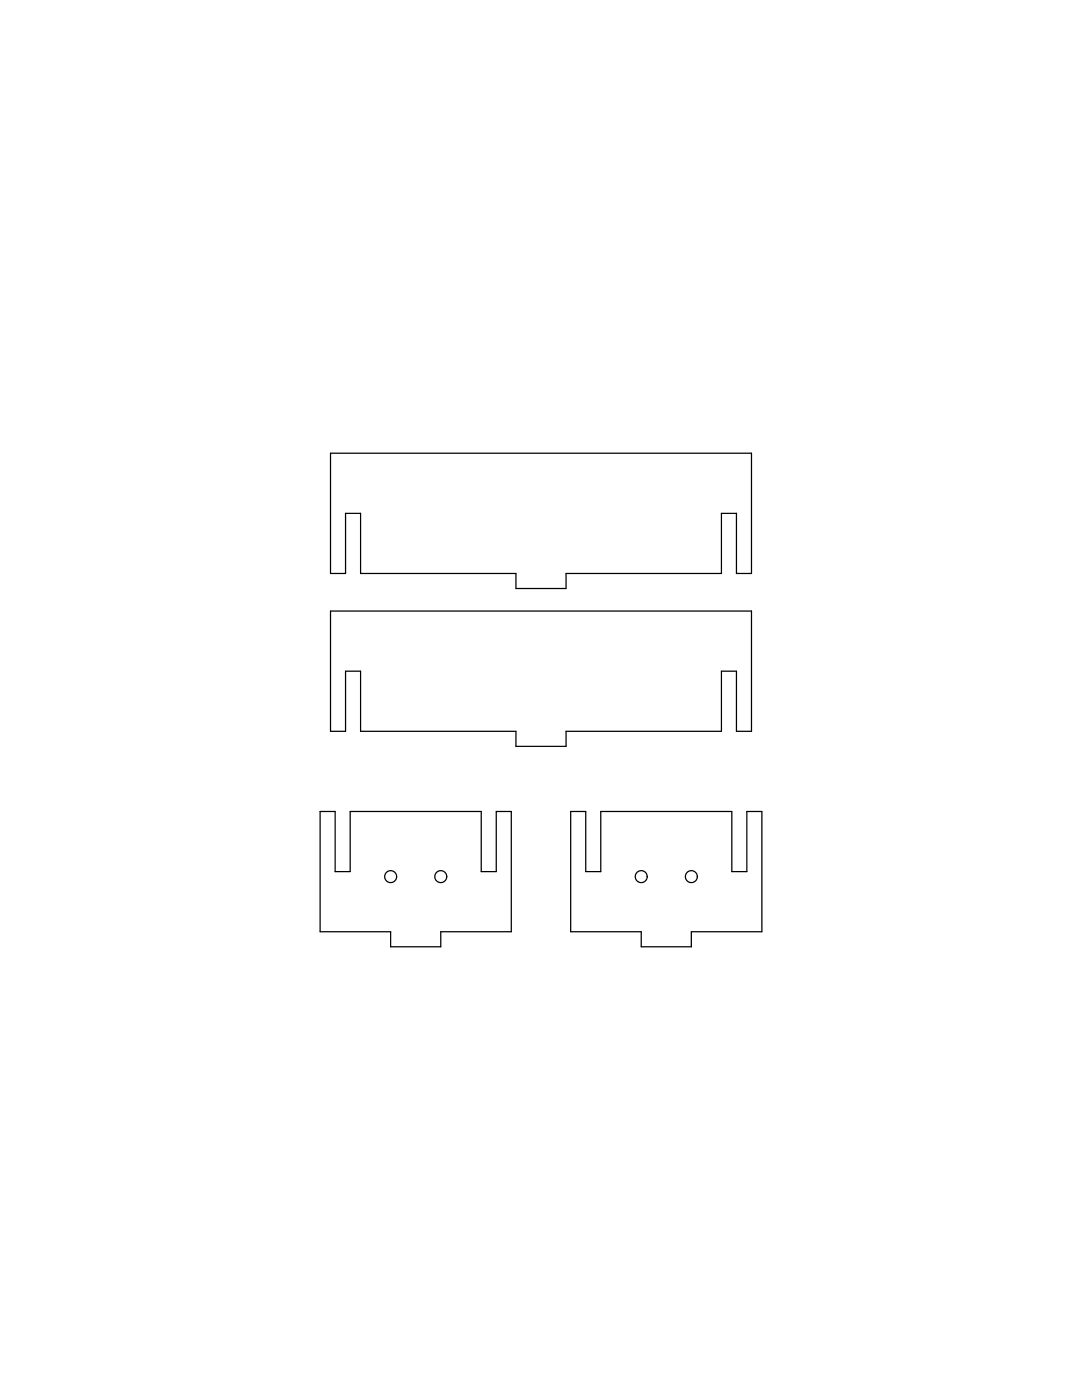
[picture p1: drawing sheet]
<svg xmlns="http://www.w3.org/2000/svg" width="216mm" height="279mm" viewBox="0 0 216 279" stroke-linecap="round" stroke-linejoin="round" font-family="sans-serif">
<g fill="none" stroke="#000" stroke-width=".25">
<path d="M66 90.5h83.9v24h-3v-12h-3v12h-31v3h-9.9v-3h-31v-12h-3v12h-3zM66 122h83.9v23.9h-3v-11.9h-3v11.9h-31v3h-9.9v-3h-31v-11.9h-3v11.9h-3zM63.9 161.9h3v12h3v-12h26.1v12h3v-12h3v24h-14v3h-10v-3h-14.1zM113.9 161.9h3v12h3v-12h26.1v12h3v-12h3v24h-14.1v3h-10v-3h-14z"/>
<circle cx="78" cy="174.9" r="1.19"/>
<circle cx="88" cy="174.9" r="1.19"/>
<circle cx="127.9" cy="174.9" r="1.19"/>
<circle cx="137.9" cy="174.9" r="1.19"/>
</g>
</svg>
